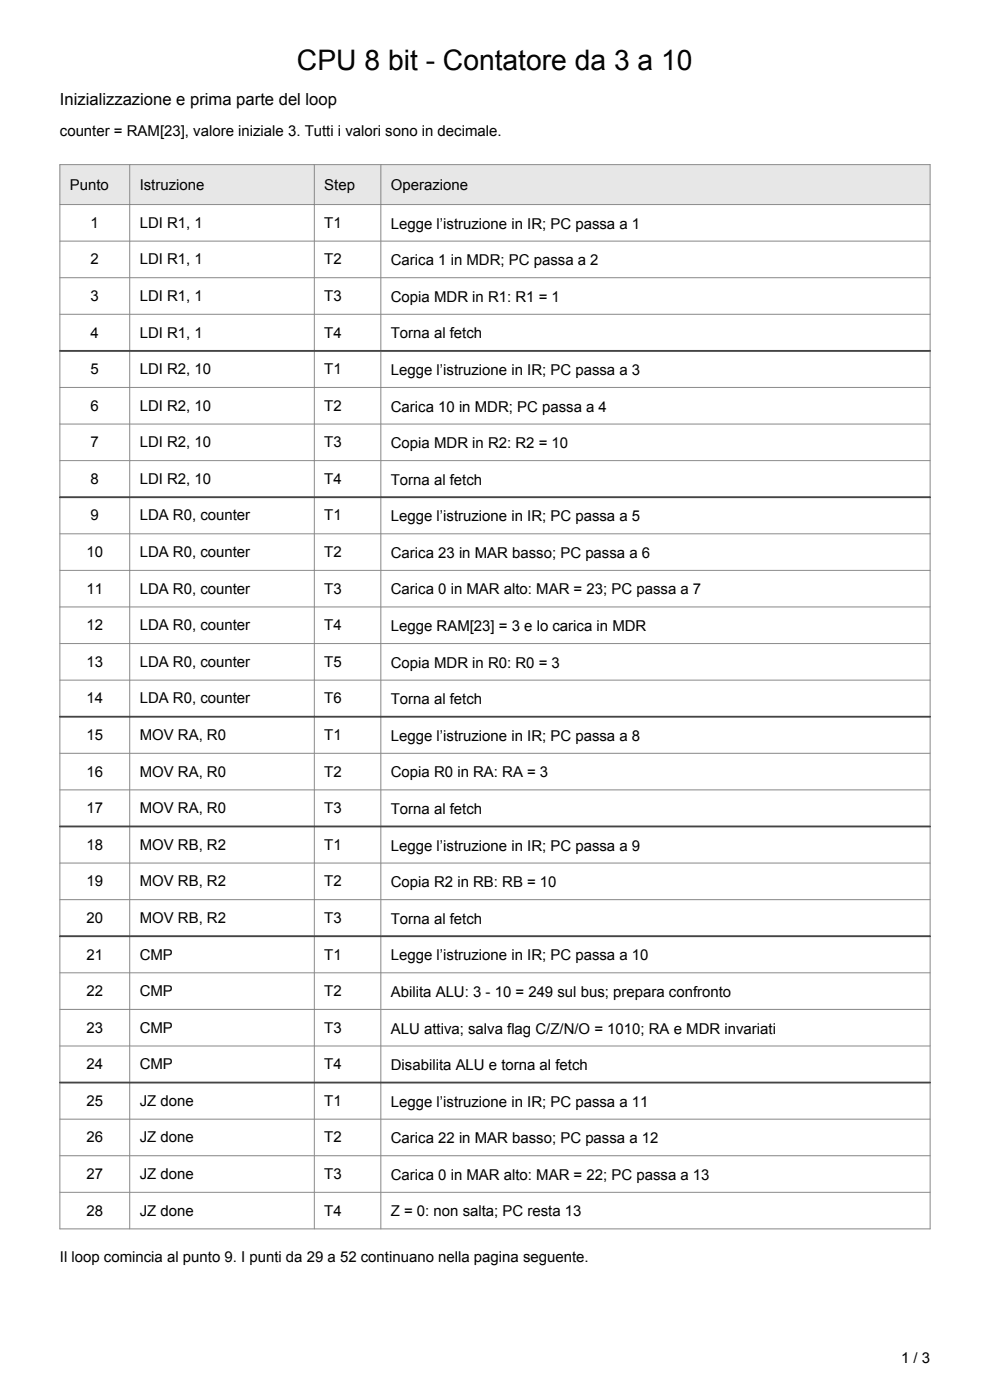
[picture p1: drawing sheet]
<svg xmlns="http://www.w3.org/2000/svg" width="210mm" height="297mm" viewBox="0 0 210 297" stroke-linecap="round" stroke-linejoin="round" font-family="sans-serif">
<defs><g id="words">
<text font-size="6" x="63" y="14.8">CPU 8 bit - Contatore da 3 a 10</text>
<text font-size="3.5" x="12.7" y="22.2">Inizializzazione e prima parte del loop</text>
<g font-size="3.2">
<text x="12.7" y="28.9">counter = RAM[23], valore iniziale 3. Tutti i valori sono in decimale.</text>
<text x="14.8" y="40.2">Punto</text>
<text x="29.6" y="40.2">Istruzione</text>
<text x="68.8" y="40.2">Step</text>
<text x="82.9" y="40.2">Operazione</text>
<text x="19.2" y="48.3">1</text>
<text x="29.6" y="48.3">LDI R1, 1</text>
<text x="68.8" y="48.3">T1</text>
<text x="82.9" y="48.5">Legge l’istruzione in IR; PC passa a 1</text>
<text x="19.2" y="56.1">2</text>
<text x="29.6" y="56.1">LDI R1, 1</text>
<text x="68.8" y="56.1">T2</text>
<text x="82.9" y="56.3">Carica 1 in MDR; PC passa a 2</text>
<text x="19.2" y="63.9">3</text>
<text x="29.6" y="63.9">LDI R1, 1</text>
<text x="68.8" y="63.9">T3</text>
<text x="82.9" y="64">Copia MDR in R1: R1 = 1</text>
<text x="19.2" y="71.6">4</text>
<text x="29.6" y="71.6">LDI R1, 1</text>
<text x="68.8" y="71.6">T4</text>
<text x="82.9" y="71.8">Torna al fetch</text>
<text x="19.2" y="79.4">5</text>
<text x="29.6" y="79.4">LDI R2, 10</text>
<text x="68.8" y="79.4">T1</text>
<text x="82.9" y="79.6">Legge l’istruzione in IR; PC passa a 3</text>
<text x="19.2" y="87.1">6</text>
<text x="29.6" y="87.1">LDI R2, 10</text>
<text x="68.8" y="87.1">T2</text>
<text x="82.9" y="87.3">Carica 10 in MDR; PC passa a 4</text>
<text x="19.2" y="94.9">7</text>
<text x="29.6" y="94.9">LDI R2, 10</text>
<text x="68.8" y="94.9">T3</text>
<text x="82.9" y="95.1">Copia MDR in R2: R2 = 10</text>
<text x="19.2" y="102.7">8</text>
<text x="29.6" y="102.7">LDI R2, 10</text>
<text x="68.8" y="102.7">T4</text>
<text x="82.9" y="102.8">Torna al fetch</text>
<text x="19.2" y="110.4">9</text>
<text x="29.6" y="110.4">LDA R0, counter</text>
<text x="68.8" y="110.4">T1</text>
<text x="82.9" y="110.6">Legge l’istruzione in IR; PC passa a 5</text>
<text x="18.3" y="118.2">10</text>
<text x="29.6" y="118.2">LDA R0, counter</text>
<text x="68.8" y="118.2">T2</text>
<text x="82.9" y="118.4">Carica 23 in MAR basso; PC passa a 6</text>
<text x="18.3" y="125.9">11</text>
<text x="29.6" y="125.9">LDA R0, counter</text>
<text x="68.8" y="125.9">T3</text>
<text x="82.9" y="126.1">Carica 0 in MAR alto: MAR = 23; PC passa a 7</text>
<text x="18.3" y="133.7">12</text>
<text x="29.6" y="133.7">LDA R0, counter</text>
<text x="68.8" y="133.7">T4</text>
<text x="82.9" y="133.9">Legge RAM[23] = 3 e lo carica in MDR</text>
<text x="18.3" y="141.5">13</text>
<text x="29.6" y="141.5">LDA R0, counter</text>
<text x="68.8" y="141.5">T5</text>
<text x="82.9" y="141.6">Copia MDR in R0: R0 = 3</text>
<text x="18.3" y="149.2">14</text>
<text x="29.6" y="149.2">LDA R0, counter</text>
<text x="68.8" y="149.2">T6</text>
<text x="82.9" y="149.4">Torna al fetch</text>
<text x="18.3" y="157">15</text>
<text x="29.6" y="157">MOV RA, R0</text>
<text x="68.8" y="157">T1</text>
<text x="82.9" y="157.2">Legge l’istruzione in IR; PC passa a 8</text>
<text x="18.3" y="164.7">16</text>
<text x="29.6" y="164.7">MOV RA, R0</text>
<text x="68.8" y="164.7">T2</text>
<text x="82.9" y="164.9">Copia R0 in RA: RA = 3</text>
<text x="18.3" y="172.5">17</text>
<text x="29.6" y="172.5">MOV RA, R0</text>
<text x="68.8" y="172.5">T3</text>
<text x="82.9" y="172.7">Torna al fetch</text>
<text x="18.3" y="180.3">18</text>
<text x="29.6" y="180.3">MOV RB, R2</text>
<text x="68.8" y="180.3">T1</text>
<text x="82.9" y="180.4">Legge l’istruzione in IR; PC passa a 9</text>
<text x="18.3" y="188">19</text>
<text x="29.6" y="188">MOV RB, R2</text>
<text x="68.8" y="188">T2</text>
<text x="82.9" y="188.2">Copia R2 in RB: RB = 10</text>
<text x="18.3" y="195.8">20</text>
<text x="29.6" y="195.8">MOV RB, R2</text>
<text x="68.8" y="195.8">T3</text>
<text x="82.9" y="196">Torna al fetch</text>
<text x="18.3" y="203.6">21</text>
<text x="29.6" y="203.6">CMP</text>
<text x="68.8" y="203.6">T1</text>
<text x="82.9" y="203.7">Legge l’istruzione in IR; PC passa a 10</text>
<text x="18.3" y="211.3">22</text>
<text x="29.6" y="211.3">CMP</text>
<text x="68.8" y="211.3">T2</text>
<text x="82.9" y="211.5">Abilita ALU: 3 - 10 = 249 sul bus; prepara confronto</text>
<text x="18.3" y="219.1">23</text>
<text x="29.6" y="219.1">CMP</text>
<text x="68.8" y="219.1">T3</text>
<text x="82.9" y="219.3">ALU attiva; salva flag C/Z/N/O = 1010; RA e MDR invariati</text>
<text x="18.3" y="226.8">24</text>
<text x="29.6" y="226.8">CMP</text>
<text x="68.8" y="226.8">T4</text>
<text x="82.9" y="227">Disabilita ALU e torna al fetch</text>
<text x="18.3" y="234.6">25</text>
<text x="29.6" y="234.6">JZ done</text>
<text x="68.8" y="234.6">T1</text>
<text x="82.9" y="234.8">Legge l’istruzione in IR; PC passa a 11</text>
<text x="18.3" y="242.4">26</text>
<text x="29.6" y="242.4">JZ done</text>
<text x="68.8" y="242.4">T2</text>
<text x="82.9" y="242.5">Carica 22 in MAR basso; PC passa a 12</text>
<text x="18.3" y="250.1">27</text>
<text x="29.6" y="250.1">JZ done</text>
<text x="68.8" y="250.1">T3</text>
<text x="82.9" y="250.3">Carica 0 in MAR alto: MAR = 22; PC passa a 13</text>
<text x="18.3" y="257.9">28</text>
<text x="29.6" y="257.9">JZ done</text>
<text x="68.8" y="257.9">T4</text>
<text x="82.9" y="258.1">Z = 0: non salta; PC resta 13</text>
<text x="12.7" y="267.8">Il loop comincia al punto 9. I punti da 29 a 52 continuano nella pagina seguente.</text>
<text x="191.1" y="289.2">1 / 3</text>
</g>
</g></defs>
<path d="M12.7 34.9h184.6v8.5h-184.6z" fill-rule="evenodd" fill="#e7e7e7"/>
<g fill="none" stroke="#888" stroke-width=".21">
<path d="M12.7 34.9h184.6v225.8h-184.6zM27.5 34.9v225.8M66.7 34.9v225.8M80.8 34.9v225.8M12.7 43.4h184.6M12.7 51.2h184.6M12.7 58.9h184.6M12.7 66.7h184.6M12.7 74.4h184.6M12.7 82.2h184.6M12.7 90h184.6M12.7 97.7h184.6"/>
<path d="M12.7 105.5h184.6M12.7 113.2h184.6M12.7 121h184.6M12.7 128.8h184.6M12.7 136.5h184.6M12.7 144.3h184.6M12.7 152h184.6M12.7 159.8h184.6M12.7 167.6h184.6M12.7 175.3h184.6M12.7 183.1h184.6M12.7 190.9h184.6"/>
<path d="M12.7 198.6h184.6M12.7 206.4h184.6M12.7 214.1h184.6M12.7 221.9h184.6M12.7 229.7h184.6M12.7 237.4h184.6M12.7 245.2h184.6M12.7 252.9h184.6"/>
</g>
<path d="M12.7 74.4h184.6M12.7 105.5h184.6M12.7 152h184.6M12.7 175.3h184.6M12.7 198.6h184.6M12.7 229.7h184.6" fill="none" stroke="#444" stroke-width=".39"/>
<use href="#words"/>
</svg>
